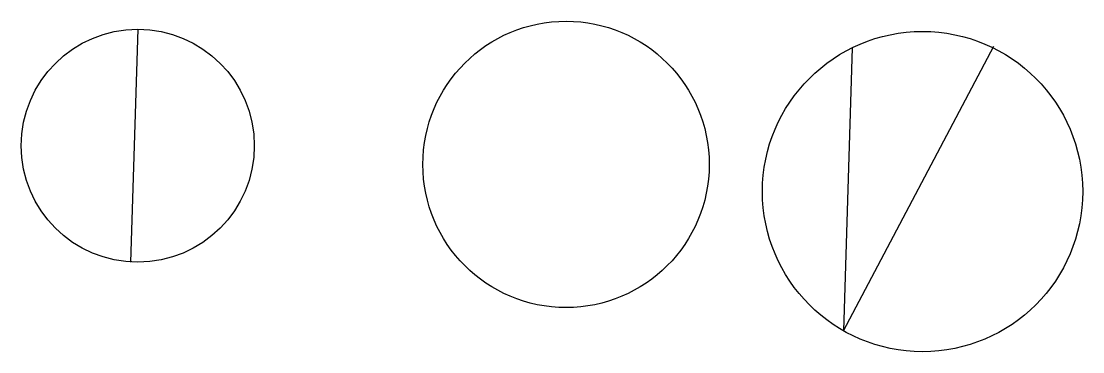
# Model space of a CAD drawing. Header units: inches. Extents: x -45 to 103, y -3 to 43.
import ezdxf

# ---------------------------------------------------------------- set-up
doc = ezdxf.new("R2010")
doc.units = ezdxf.units.IN
doc.header["$MEASUREMENT"] = 0

msp = doc.modelspace()

# ---------------------------------------------------------------- linework, layer by layer
for p, q in [((-28.68, 42.37), (-29.68, 9.79)), ((70, 0.19), (91.01, 39.98)), ((71.2, 39.78), (70, 0.19))]:
    msp.add_line(p, q)
for centre, radius in [((31.2, 23.47), 20.02), ((-28.68, 26.08), 16.29), ((81.05, 19.67), 22.39)]:
    msp.add_circle(centre, radius)

doc.saveas('drawing.dxf')
